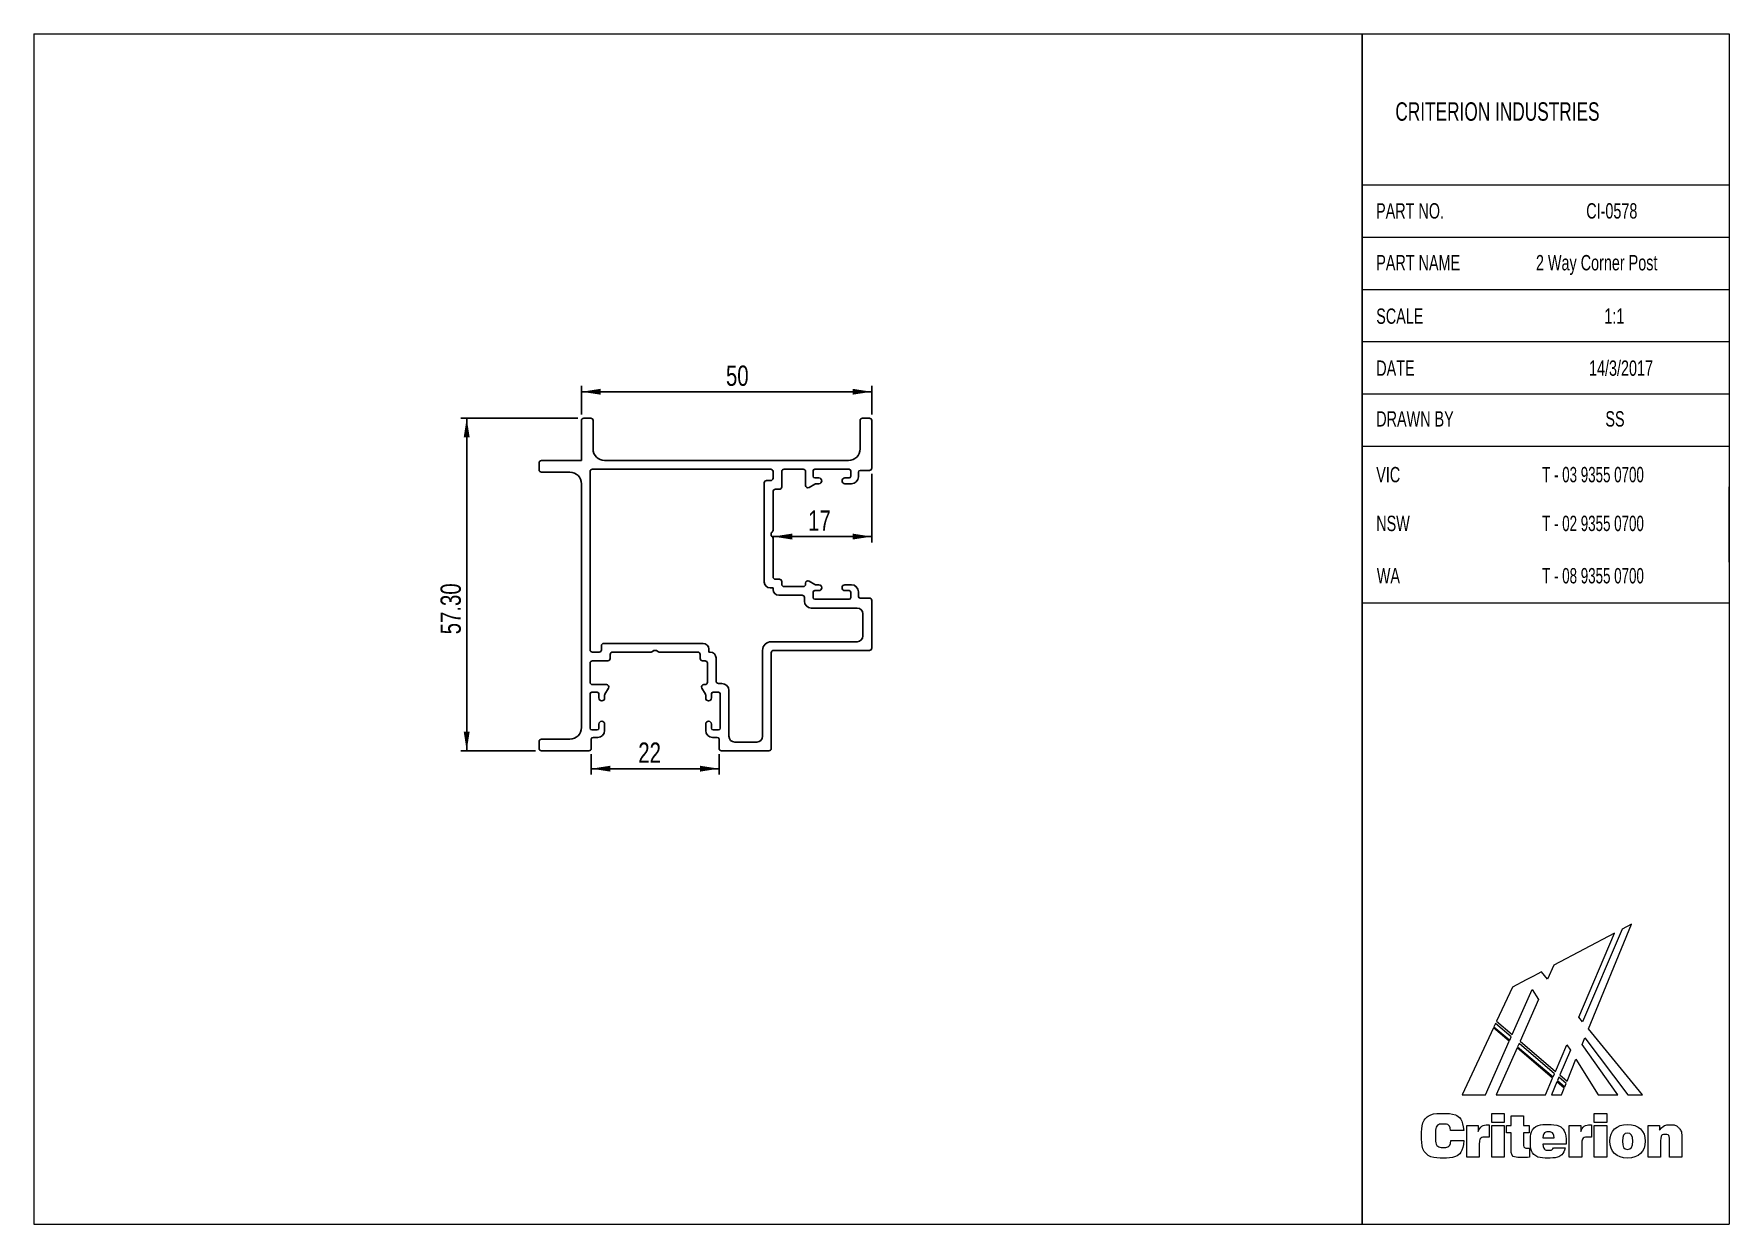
# Model space of a CAD drawing. Header units: millimetres. Extents: x 2 to 295, y 2 to 208.
import ezdxf

# ---------------------------------------------------------------- set-up
doc = ezdxf.new("R2010")
doc.units = ezdxf.units.MM
doc.layers.add('LAYER_1', color=7, linetype='Continuous')
doc.styles.add('SLDTEXTSTYLE0', font='TXT', dxfattribs={"width": 0.7})
doc.styles.add('SLDTEXTSTYLE1', font='TXT', dxfattribs={"width": 0.65})
doc.styles.add('SLDTEXTSTYLE2', font='TXT', dxfattribs={"width": 0.75})
doc.dimstyles.new('SLDDIMSTYLE0', dxfattribs={"dimtxt": 3.5, "dimasz": 3.302, "dimexe": 0, "dimexo": 0.0625, "dimgap": 0.875, "dimtad": 1, "dimrnd": 1e-09, "dimzin": 12, "dimdsep": 46, "dimtxsty": 'SLDTEXTSTYLE2', "dimsah": 1, "dimcen": 0.09, "dimadec": 0, "dimazin": 3, "dimtfac": 1, "dimtofl": 0, "dimtmove": 0, "dimatfit": 3, "dimfxl": 1, "dimfrac": 2, "dimtolj": 1, "dimtzin": 12, "dimarcsym": 0})
doc.dimstyles.new('SLDDIMSTYLE1', dxfattribs={"dimtxt": 3.5, "dimasz": 3.302, "dimexe": 0, "dimexo": 0.0625, "dimgap": 0.875, "dimtad": 1, "dimrnd": 1e-09, "dimzin": 4, "dimdsep": 46, "dimtxsty": 'SLDTEXTSTYLE2', "dimsah": 1, "dimcen": 0.09, "dimadec": 0, "dimazin": 1, "dimtfac": 1, "dimtofl": 0, "dimtmove": 0, "dimatfit": 3, "dimfxl": 1, "dimfrac": 2, "dimtolj": 1, "dimtzin": 12, "dimarcsym": 0})

msp = doc.modelspace()

# ---------------------------------------------------------------- texts
at = {"color": 3, "linetype": 'Continuous', "lineweight": 0, "true_color": 0x00ff00, "attachment_point": 1, "style": 'SLDTEXTSTYLE0'}
for s, insert, char_height in [('CRITERION INDUSTRIES', (237.019, 195.719), 3.175), ('PART NO.', (233.704, 178.341), 2.6458), ('CI-0578', (269.899, 178.341), 2.6458), ('PART NAME', (233.729, 169.418), 2.6458), ('2 Way Corner Post', (261.241, 169.418), 2.64583), ('SCALE', (233.729, 160.21), 2.6458), ('1:1', (273.018, 160.21), 2.6458)]:
    msp.add_mtext(s, dxfattribs=dict(at, insert=insert, char_height=char_height))
at = {"color": 7, "linetype": 'Continuous', "lineweight": 0, "attachment_point": 1}
for s, insert, char_height, style in [('VIC', (233.729, 132.914), 2.6458, 'SLDTEXTSTYLE0'), ('T - 03 9355 0700', (262.312, 132.914), 2.64583, 'SLDTEXTSTYLE1'), ('NSW', (233.729, 124.513), 2.6458, 'SLDTEXTSTYLE0'), ('T - 02 9355 0700', (262.312, 124.513), 2.64583, 'SLDTEXTSTYLE1'), ('WA', (233.827, 115.501), 2.6458, 'SLDTEXTSTYLE0'), ('T - 08 9355 0700', (262.312, 115.501), 2.64583, 'SLDTEXTSTYLE1')]:
    msp.add_mtext(s, dxfattribs=dict(at, insert=insert, char_height=char_height, style=style))
at = {"layer": 'LAYER_1', "color": 3, "true_color": 0x00ff00, "char_height": 2.6458, "style": 'SLDTEXTSTYLE0'}
for s, insert, attachment_point in [('DATE', (233.729, 151.253), 1), ('14/3/2017', (275.887, 151.253), 2), ('DRAWN BY', (233.729, 142.514), 1), ('SS', (273.199, 142.514), 1)]:
    msp.add_mtext(s, dxfattribs=dict(at, insert=insert, attachment_point=attachment_point))

# ---------------------------------------------------------------- blocks, each defined once
blk = doc.blocks.new('Block2_1')
at = {"color": 250, "linetype": 'Continuous', "lineweight": 18, "true_color": 0x191924}
for p, q in [((33.25, 38.78), (22.77, 33.23)), ((33.25, 38.78), (22.77, 33.23)), ((27.07, 24.3), (33.25, 38.78)), ((27.07, 24.3), (33.25, 38.78)), ((34.56, 39.46), (27.73, 23.5)), ((34.56, 39.46), (27.73, 23.5)), ((28.74, 22.26), (36.18, 40.32)), ((28.74, 22.26), (36.18, 40.32)), ((36.18, 40.32), (34.56, 39.46)), ((36.18, 40.32), (34.56, 39.46)), ((22.77, 33.23), (21.71, 30.84)), ((22.77, 33.23), (21.71, 30.84)), ((15.65, 29.46), (12.9, 23.57)), ((15.65, 29.46), (12.9, 23.57)), ((18.04, 30.73), (15.65, 29.46)), ((18.04, 30.73), (15.65, 29.46)), ((19.25, 31.37), (18.04, 30.73)), ((19.25, 31.37), (18.04, 30.73)), ((19.91, 31.72), (19.25, 31.37)), ((19.91, 31.72), (19.25, 31.37)), ((19.25, 31.37), (19.25, 31.37)), ((19.25, 31.37), (19.25, 31.37)), ((20.66, 32.12), (19.91, 31.72)), ((20.66, 32.12), (19.91, 31.72)), ((21.71, 30.84), (20.66, 32.12)), ((21.71, 30.84), (20.66, 32.12)), ((15.6, 21.29), (19.07, 29.08)), ((15.6, 21.29), (19.07, 29.08)), ((20.16, 27.34), (16.96, 20.14)), ((20.16, 27.34), (16.96, 20.14)), ((19.07, 29.08), (20.16, 27.34)), ((19.07, 29.08), (20.16, 27.34)), ((12.9, 23.57), (15.6, 21.29)), ((12.9, 23.57), (15.6, 21.29)), ((27.73, 23.5), (27.07, 24.3)), ((27.73, 23.5), (27.07, 24.3)), ((12.37, 22.43), (7, 10.92)), ((12.37, 22.43), (7, 10.92)), ((15.08, 20.13), (12.37, 22.43)), ((15.08, 20.13), (12.37, 22.43)), ((12.72, 23.17), (12.47, 22.64)), ((12.72, 23.17), (12.47, 22.64)), ((12.47, 22.64), (15.18, 20.35)), ((12.47, 22.64), (15.18, 20.35)), ((15.42, 20.88), (12.72, 23.17)), ((15.42, 20.88), (12.72, 23.17)), ((15.18, 20.35), (15.42, 20.88)), ((15.18, 20.35), (15.42, 20.88)), ((27.64, 19.57), (28.13, 20.75)), ((27.64, 19.57), (28.13, 20.75)), ((28.13, 20.75), (35.5, 10.92)), ((28.13, 20.75), (35.5, 10.92)), ((38.03, 10.92), (28.74, 22.26)), ((38.03, 10.92), (28.74, 22.26)), ((10.98, 10.92), (15.08, 20.13)), ((10.98, 10.92), (15.08, 20.13)), ((16.44, 18.98), (12.86, 10.92)), ((16.44, 18.98), (12.86, 10.92)), ((22.57, 13.79), (16.44, 18.98)), ((22.57, 13.79), (16.44, 18.98)), ((16.78, 19.73), (16.54, 19.2)), ((16.78, 19.73), (16.54, 19.2)), ((16.54, 19.2), (22.67, 14.01)), ((16.54, 19.2), (22.67, 14.01)), ((22.9, 14.55), (16.78, 19.73)), ((22.9, 14.55), (16.78, 19.73)), ((16.96, 20.14), (23.07, 14.95)), ((16.96, 20.14), (23.07, 14.95)), ((23.07, 14.95), (25.03, 19.53)), ((23.07, 14.95), (25.03, 19.53)), ((25.62, 18.58), (23.81, 14.34)), ((25.62, 18.58), (23.81, 14.34)), ((25.03, 19.53), (25.62, 18.58)), ((25.03, 19.53), (25.62, 18.58)), ((33.78, 10.92), (27.64, 19.57)), ((33.78, 10.92), (27.64, 19.57)), ((25.06, 13.29), (26.59, 17.03)), ((25.06, 13.29), (26.59, 17.03)), ((26.59, 17.03), (30.4, 10.92)), ((26.59, 17.03), (30.4, 10.92)), ((21.35, 10.92), (22.57, 13.79)), ((21.35, 10.92), (22.57, 13.79)), ((23.3, 13.15), (22.35, 10.92)), ((23.3, 13.15), (22.35, 10.92)), ((22.67, 14.01), (22.9, 14.55)), ((22.67, 14.01), (22.9, 14.55)), ((24.56, 12.08), (23.3, 13.15)), ((24.56, 12.08), (23.3, 13.15)), ((23.63, 13.93), (23.4, 13.37)), ((23.63, 13.93), (23.4, 13.37)), ((23.4, 13.37), (24.65, 12.31)), ((23.4, 13.37), (24.65, 12.31)), ((24.88, 12.87), (23.63, 13.93)), ((24.88, 12.87), (23.63, 13.93)), ((23.81, 14.34), (25.06, 13.29)), ((23.81, 14.34), (25.06, 13.29)), ((24.08, 10.92), (24.56, 12.08)), ((24.08, 10.92), (24.56, 12.08)), ((24.65, 12.31), (24.88, 12.87)), ((24.65, 12.31), (24.88, 12.87)), ((7, 10.92), (10.98, 10.92)), ((7, 10.92), (10.98, 10.92)), ((12.86, 10.92), (21.35, 10.92)), ((12.86, 10.92), (21.35, 10.92)), ((22.35, 10.92), (24.08, 10.92)), ((22.35, 10.92), (24.08, 10.92)), ((30.4, 10.92), (33.78, 10.92)), ((30.4, 10.92), (33.78, 10.92)), ((35.5, 10.92), (38.03, 10.92)), ((35.5, 10.92), (38.03, 10.92)), ((12.07, 7.71), (14.23, 7.71)), ((12.07, 6.16), (12.07, 7.71)), ((14.23, 6.16), (12.07, 6.16)), ((14.23, 7.71), (14.23, 6.16)), ((15.41, 5.61), (15.41, 7.28)), ((15.41, 7.28), (17.54, 7.28)), ((17.54, 7.28), (17.54, 5.61)), ((29.72, 7.71), (31.89, 7.71)), ((29.72, 6.16), (29.72, 7.71)), ((31.89, 6.16), (29.72, 6.16)), ((31.89, 7.71), (31.89, 6.16)), ((7.25, 4.75), (5, 4.75)), ((5.06, 3.04), (7.29, 3.04)), ((7.77, 5.61), (9.75, 5.61)), ((7.77, 0.2), (7.77, 5.61)), ((9.75, 5.61), (9.75, 4.62)), ((11.43, 5.75), (11.63, 5.75)), ((11.63, 5.75), (11.63, 3.6)), ((12.07, 5.61), (14.23, 5.61)), ((12.07, 0.2), (12.07, 5.61)), ((14.23, 5.61), (14.23, 0.2)), ((14.64, 4.37), (14.64, 5.61)), ((14.64, 5.61), (15.41, 5.61)), ((15.41, 4.37), (14.64, 4.37)), ((15.41, 1.66), (15.41, 4.37)), ((17.54, 5.61), (18.55, 5.61)), ((18.55, 4.37), (17.54, 4.37)), ((17.54, 4.37), (17.54, 2.21)), ((18.55, 5.61), (18.55, 4.37)), ((20.89, 3.51), (22.81, 3.51)), ((25.43, 5.61), (27.41, 5.61)), ((25.43, 0.2), (25.43, 5.61)), ((27.41, 5.61), (27.41, 4.62)), ((29.09, 5.75), (29.28, 5.75)), ((29.28, 5.75), (29.28, 3.6)), ((29.72, 5.61), (31.89, 5.61)), ((29.72, 0.2), (29.72, 5.61)), ((31.89, 5.61), (31.89, 0.2)), ((39.01, 5.61), (40.96, 5.61)), ((39.01, 0.2), (39.01, 5.61)), ((40.96, 5.61), (40.96, 4.82)), ((41.16, 2.99), (41.16, 0.2)), ((42.69, 0.2), (42.69, 3)), ((44.84, 3.01), (44.84, 0.2)), ((9.93, 0.2), (7.77, 0.2)), ((9.93, 2.42), (9.93, 0.2)), ((14.23, 0.2), (12.07, 0.2)), ((18.57, 1.72), (18.57, 0.16)), ((24.93, 2.43), (20.89, 2.43)), ((22.7, 1.8), (24.75, 1.8)), ((24.93, 2.56), (24.93, 2.43)), ((27.58, 0.2), (25.43, 0.2)), ((27.58, 2.42), (27.58, 0.2)), ((31.89, 0.2), (29.72, 0.2)), ((41.16, 0.2), (39.01, 0.2)), ((44.84, 0.2), (42.69, 0.2))]:
    blk.add_line(p, q, dxfattribs=at)
for points in [[(7.29, 3.04), (7.16, 1.12), (5.89, 0), (3.78, 0), (1.43, 0), (0, 1.48), (0, 3.86), (0, 6.25), (1.44, 7.72), (3.73, 7.72), (5.85, 7.72), (7.11, 6.65), (7.25, 4.75)], [(5, 4.75), (4.93, 5.5), (4.51, 5.88), (3.76, 5.88), (2.83, 5.88), (2.37, 5.21), (2.37, 3.86), (2.37, 2.52), (2.87, 1.83), (3.82, 1.83), (4.54, 1.83), (4.99, 2.26), (5.06, 3.04)], [(9.75, 4.62), (10.04, 5.42), (10.56, 5.75), (11.43, 5.75)], [(11.63, 3.6), (11.47, 3.62), (11.32, 3.63), (11.19, 3.63), (10.32, 3.63), (9.93, 3.26), (9.93, 2.42)], [(24.75, 1.8), (24.46, 0.63), (23.44, 0.01), (21.77, 0.01), (19.9, 0.01), (18.74, 1.14), (18.74, 2.86), (18.74, 4.67), (19.93, 5.8), (21.85, 5.8), (23.76, 5.8), (24.93, 4.6), (24.93, 2.56)], [(22.81, 3.51), (22.77, 4.18), (22.44, 4.52), (21.83, 4.52), (21.27, 4.52), (20.92, 4.15), (20.89, 3.51)], [(27.41, 4.62), (27.7, 5.42), (28.21, 5.75), (29.09, 5.75)], [(29.28, 3.6), (29.12, 3.62), (28.98, 3.63), (28.85, 3.63), (27.98, 3.63), (27.58, 3.26), (27.58, 2.42)], [(40.96, 4.82), (41.46, 5.45), (42.07, 5.75), (42.86, 5.75), (43.52, 5.75), (44.04, 5.53), (44.39, 5.1), (44.81, 4.6), (44.84, 3.95), (44.84, 3.01)], [(42.69, 3), (42.69, 3.75), (42.55, 4.08), (41.96, 4.08), (41.42, 4.08), (41.16, 3.73), (41.16, 2.99)], [(18.57, 0.16), (18.1, 0.13), (17.65, 0.11), (17.24, 0.11), (15.9, 0.11), (15.41, 0.49), (15.41, 1.66)], [(17.54, 2.21), (17.54, 1.82), (17.75, 1.71), (18.27, 1.71)], [(18.27, 1.71), (18.36, 1.71), (18.46, 1.71), (18.57, 1.72)], [(20.89, 2.43), (20.92, 1.74), (21.27, 1.35), (21.89, 1.35), (22.31, 1.35), (22.59, 1.52), (22.7, 1.8)]]:
    blk.add_open_spline(points, degree=3, dxfattribs=at)
for points, knots in [([(35.48, 0.01), (33.57, 0.01), (32.42, 1.12), (32.42, 2.91), (32.42, 4.7), (33.57, 5.8), (35.48, 5.8)], [2, 2, 2, 2, 3, 3, 3, 4, 4, 4, 4]), ([(35.48, 4.31), (34.82, 4.31), (34.59, 3.87), (34.59, 2.91), (34.59, 1.95), (34.82, 1.51), (35.48, 1.51)], [2, 2, 2, 2, 3, 3, 3, 4, 4, 4, 4]), ([(35.48, 5.8), (37.38, 5.8), (38.53, 4.7), (38.53, 2.91), (38.53, 1.12), (37.38, 0.01), (35.48, 0.01)], [0, 0, 0, 0, 1, 1, 1, 2, 2, 2, 2]), ([(35.48, 1.51), (36.13, 1.51), (36.37, 1.95), (36.37, 2.91), (36.37, 3.87), (36.13, 4.31), (35.48, 4.31)], [0, 0, 0, 0, 1, 1, 1, 2, 2, 2, 2])]:
    blk.add_open_spline(points, degree=3, knots=knots, dxfattribs=at)
blk = doc.blocks.new('_D')
at = {"layer": 'LAYER_1', "color": 1}
for p, q in [((96.82, 141.92), (96.82, 146.86)), ((146.82, 141.92), (146.82, 146.86)), ((146.82, 145.86), (96.82, 145.86))]:
    blk.add_line(p, q, dxfattribs=at)
for points in [[(96.82, 145.86), (100.12, 145.36), (100.12, 146.37)], [(146.82, 145.86), (143.52, 146.37), (143.52, 145.36)]]:
    blk.add_solid(points, dxfattribs=at)
at = {"layer": 'LAYER_1', "color": 1, "insert": (121.71, 150.38), "char_height": 3.5, "attachment_point": 1, "style": 'SLDTEXTSTYLE2'}
blk.add_mtext('50', dxfattribs=at)
blk = doc.blocks.new('_D_1')
at = {"layer": 'LAYER_1', "color": 1}
for p, q in [((146.82, 131.72), (146.82, 119.92)), ((129.82, 121.03), (129.82, 119.92)), ((129.82, 120.92), (146.82, 120.92))]:
    blk.add_line(p, q, dxfattribs=at)
for points in [[(129.82, 120.92), (133.12, 120.41), (133.12, 121.43)], [(146.82, 120.92), (143.52, 121.43), (143.52, 120.41)]]:
    blk.add_solid(points, dxfattribs=at)
at = {"layer": 'LAYER_1', "color": 1, "insert": (135.87, 125.43), "char_height": 3.5, "attachment_point": 1, "style": 'SLDTEXTSTYLE2'}
blk.add_mtext('17', dxfattribs=at)
blk = doc.blocks.new('_D_2')
at = {"layer": 'LAYER_1', "color": 1}
for p, q in [((98.52, 83.42), (98.52, 79.94)), ((120.52, 83.42), (120.52, 79.94)), ((98.52, 80.94), (120.52, 80.94))]:
    blk.add_line(p, q, dxfattribs=at)
for points in [[(98.52, 80.94), (101.82, 80.43), (101.82, 81.45)], [(120.52, 80.94), (117.22, 81.45), (117.22, 80.43)]]:
    blk.add_solid(points, dxfattribs=at)
at = {"layer": 'LAYER_1', "color": 1, "insert": (106.61, 85.45), "char_height": 3.5, "attachment_point": 1, "style": 'SLDTEXTSTYLE2'}
blk.add_mtext('22', dxfattribs=at)
blk = doc.blocks.new('_D_3')
at = {"layer": 'LAYER_1', "color": 1}
for p, q in [((96.22, 141.32), (76.05, 141.32)), ((77.05, 141.32), (77.05, 84.02)), ((88.92, 84.02), (76.05, 84.02))]:
    blk.add_line(p, q, dxfattribs=at)
for points in [[(77.05, 141.32), (76.54, 138.01), (77.56, 138.01)], [(77.05, 84.02), (77.56, 87.32), (76.54, 87.32)]]:
    blk.add_solid(points, dxfattribs=at)
at = {"layer": 'LAYER_1', "color": 1, "insert": (72.54, 104.08), "char_height": 3.5, "attachment_point": 1, "rotation": 90, "style": 'SLDTEXTSTYLE2'}
blk.add_mtext('57.30', dxfattribs=at)

# ---------------------------------------------------------------- dimensions: what is measured, and where the dimension line sits
at = {"layer": 'LAYER_1', "color": 1}
for base, p1, p2, picture, middle in [((96.817, 145.865), (146.817, 140.917), (96.817, 140.917), '_D', (124.293, 145.865)), ((146.817, 120.918), (129.817, 122.032), (146.817, 132.717), '_D_1', (138.457, 120.918)), ((120.517, 80.939), (98.517, 84.417), (120.517, 84.417), '_D_2', (109.198, 80.939))]:
    dim = msp.add_linear_dim(base=base, p1=p1, p2=p2, dimstyle='SLDDIMSTYLE0', dxfattribs=at)
    dim.commit()
    dim.dimension.update_dxf_attribs({"geometry": picture, "text_midpoint": middle, "dimtype": 160})
dim = msp.add_linear_dim(base=(77.05, 84.017), p1=(97.217, 141.317), p2=(89.917, 84.017), angle=90, dimstyle='SLDDIMSTYLE1', dxfattribs=at)
dim.commit()
dim.dimension.update_dxf_attribs({"geometry": '_D_3', "text_midpoint": (77.05, 109.901), "dimtype": 160})

# ---------------------------------------------------------------- linework, layer by layer
at = {"color": 7, "linetype": 'Continuous', "lineweight": 18}
for p, q in [((2.5, 207.5), (294.51, 207.5)), ((2.5, 207.5), (2.5, 2.5)), ((294.51, 207.5), (294.51, 2.5)), ((231.292, 181.5), (294.51, 181.5)), ((231.292, 172.5), (294.51, 172.5)), ((231.292, 163.5), (294.51, 163.5)), ((231.292, 154.5), (294.51, 154.5)), ((231.292, 145.5), (294.51, 145.5)), ((231.292, 136.5), (294.51, 136.5)), ((294.51, 116.5), (294.51, 103.5)), ((231.292, 109.5), (294.51, 109.5)), ((2.5, 2.5), (294.51, 2.5))]:
    msp.add_line(p, q, dxfattribs=at)
at = {"color": 7, "linetype": 'Continuous', "lineweight": 25}
for p, q in [((96.817, 140.917), (96.817, 134.017)), ((98.417, 141.317), (97.217, 141.317)), ((98.817, 136.017), (98.817, 140.917)), ((144.817, 140.917), (144.817, 136.017)), ((146.417, 141.317), (145.217, 141.317)), ((146.817, 132.717), (146.817, 140.917)), ((89.517, 133.617), (89.517, 132.417)), ((96.817, 134.017), (89.917, 134.017)), ((89.917, 132.017), (94.817, 132.017)), ((98.317, 132.117), (98.317, 101.417)), ((129.417, 132.517), (98.717, 132.517)), ((142.817, 134.017), (100.817, 134.017)), ((129.817, 130.967), (129.817, 132.117)), ((131.317, 129.467), (131.317, 132.117)), ((131.717, 132.517), (135.017, 132.517)), ((135.417, 132.117), (135.417, 129.717)), ((136.717, 131.317), (136.717, 132.217)), ((137.017, 132.517), (142.917, 132.517)), ((143.217, 132.217), (143.217, 131.317)), ((144.517, 131.217), (144.517, 132.017)), ((144.817, 132.317), (146.417, 132.317)), ((96.817, 130.017), (96.817, 88.017)), ((128.317, 113.067), (128.317, 130.167)), ((128.717, 130.567), (129.417, 130.567)), ((129.817, 122.032), (129.817, 128.667)), ((130.217, 129.067), (130.917, 129.067)), ((136.017, 129.37), (137.044, 129.963)), ((137.717, 131.017), (137.017, 131.017)), ((137.244, 130.017), (137.717, 130.017)), ((142.917, 131.017), (142.217, 131.017)), ((142.217, 130.017), (143.317, 130.017)), ((129.517, 121.567), (129.7, 121.749)), ((129.517, 121.067), (129.517, 121.567)), ((129.7, 120.884), (129.517, 121.067)), ((129.817, 113.967), (129.817, 120.601)), ((129.817, 112.067), (129.317, 112.067)), ((129.817, 111.817), (129.817, 112.067)), ((130.917, 113.567), (130.217, 113.567)), ((131.317, 112.717), (131.317, 113.167)), ((135.017, 112.317), (131.717, 112.317)), ((135.417, 112.917), (135.417, 112.717)), ((137.044, 112.67), (136.017, 113.263)), ((136.717, 110.417), (136.717, 111.317)), ((137.017, 111.617), (137.717, 111.617)), ((137.717, 112.617), (137.244, 112.617)), ((143.317, 112.617), (142.217, 112.617)), ((142.217, 111.617), (142.917, 111.617)), ((143.217, 111.317), (143.217, 110.417)), ((144.517, 110.617), (144.517, 111.417)), ((134.817, 110.817), (130.817, 110.817)), ((135.217, 109.817), (135.217, 110.417)), ((144.317, 108.617), (136.417, 108.617)), ((142.917, 110.117), (137.017, 110.117)), ((146.417, 110.317), (144.817, 110.317)), ((146.817, 101.717), (146.817, 109.917)), ((145.317, 103.817), (145.317, 107.617)), ((100.667, 102.517), (117.767, 102.517)), ((129.517, 102.817), (144.317, 102.817)), ((98.717, 101.017), (99.867, 101.017)), ((98.717, 99.517), (101.367, 99.517)), ((100.267, 101.417), (100.267, 102.117)), ((101.767, 99.917), (101.767, 100.617)), ((102.167, 101.017), (108.802, 101.017)), ((109.085, 101.134), (109.267, 101.317)), ((109.267, 101.317), (109.767, 101.317)), ((109.767, 101.317), (109.95, 101.134)), ((110.233, 101.017), (116.867, 101.017)), ((117.267, 100.617), (117.267, 99.917)), ((117.667, 99.517), (118.117, 99.517)), ((118.767, 101.517), (118.767, 101.017)), ((118.767, 101.017), (119.017, 101.017)), ((120.017, 100.017), (120.017, 96.017)), ((128.017, 86.517), (128.017, 101.317)), ((129.517, 84.417), (129.517, 100.917)), ((129.917, 101.317), (146.417, 101.317)), ((98.317, 95.817), (98.317, 99.117)), ((118.517, 99.117), (118.517, 95.817)), ((98.317, 87.917), (98.317, 93.817)), ((98.617, 94.117), (99.517, 94.117)), ((101.117, 95.417), (98.717, 95.417)), ((99.817, 93.817), (99.817, 93.117)), ((100.817, 93.117), (100.817, 93.59)), ((100.871, 93.79), (101.464, 94.817)), ((117.571, 94.817), (118.164, 93.79)), ((118.117, 95.417), (117.917, 95.417)), ((118.217, 93.59), (118.217, 93.117)), ((119.217, 93.117), (119.217, 93.817)), ((119.517, 94.117), (120.417, 94.117)), ((120.417, 95.617), (121.017, 95.617)), ((120.717, 93.817), (120.717, 87.917)), ((122.217, 94.417), (122.217, 86.517)), ((99.517, 87.617), (98.617, 87.617)), ((99.817, 88.617), (99.817, 87.917)), ((100.817, 87.517), (100.817, 88.617)), ((118.217, 88.617), (118.217, 87.517)), ((119.217, 87.917), (119.217, 88.617)), ((120.417, 87.617), (119.517, 87.617)), ((89.517, 85.617), (89.517, 84.417)), ((94.817, 86.017), (89.917, 86.017)), ((98.517, 84.417), (98.517, 86.017)), ((98.817, 86.317), (99.617, 86.317)), ((119.417, 86.317), (120.217, 86.317)), ((120.517, 86.017), (120.517, 84.417)), ((123.217, 85.517), (127.017, 85.517)), ((89.917, 84.017), (98.117, 84.017)), ((120.917, 84.017), (129.117, 84.017))]:
    msp.add_line(p, q, dxfattribs=at)
for centre, radius, start, end in [((97.217, 140.917), 0.4, 90, 180), ((98.417, 140.917), 0.4, 0, 90), ((145.217, 140.917), 0.4, 90, 180), ((146.417, 140.917), 0.4, 360, 90), ((100.817, 136.017), 2, 180, 270), ((142.817, 136.017), 2, 270, 0), ((89.917, 133.617), 0.4, 90, 180), ((89.917, 132.417), 0.4, 180, 270), ((94.817, 130.017), 2, 0, 90), ((98.717, 132.117), 0.4, 90, 180), ((129.417, 132.117), 0.4, 0, 90), ((131.717, 132.117), 0.4, 90, 180), ((135.017, 132.117), 0.4, 0, 90), ((137.017, 132.217), 0.3, 90, 180), ((142.917, 132.217), 0.3, 0, 90), ((144.817, 132.017), 0.3, 90, 180), ((146.417, 132.717), 0.4, 270, 0), ((128.717, 130.167), 0.4, 90, 180), ((129.417, 130.967), 0.4, 270, 0), ((130.217, 128.667), 0.4, 90, 180), ((130.917, 129.467), 0.4, 270, 0), ((135.817, 129.717), 0.4, 180, 300), ((137.017, 131.317), 0.3, 180, 270), ((137.244, 129.617), 0.4, 90, 120), ((137.717, 130.517), 0.5, 270, 90), ((142.217, 130.517), 0.5, 90, 270), ((142.917, 131.317), 0.3, 270, 0), ((143.317, 131.217), 1.2, 270, 0), ((129.417, 122.032), 0.4, 315, 0), ((129.417, 120.601), 0.4, 0, 45), ((130.217, 113.967), 0.4, 180, 270), ((129.317, 113.067), 1, 180, 270), ((130.817, 111.817), 1, 180, 270), ((130.917, 113.167), 0.4, 0, 90), ((131.717, 112.717), 0.4, 180, 270), ((135.017, 112.717), 0.4, 270, 0), ((135.817, 112.917), 0.4, 60, 180), ((137.017, 111.317), 0.3, 90, 180), ((137.244, 113.017), 0.4, 240, 270), ((137.717, 112.117), 0.5, 270, 90), ((142.217, 112.117), 0.5, 90, 270), ((142.917, 111.317), 0.3, 360, 90), ((143.317, 111.417), 1.2, 0, 90), ((134.817, 110.417), 0.4, 0, 90), ((136.417, 109.817), 1.2, 180, 270), ((137.017, 110.417), 0.3, 180, 270), ((142.917, 110.417), 0.3, 270, 0), ((144.317, 107.617), 1, 0, 90), ((144.817, 110.617), 0.3, 180, 270), ((146.417, 109.917), 0.4, 0, 90), ((100.667, 102.117), 0.4, 90, 180), ((117.767, 101.517), 1, 0, 90), ((129.517, 101.317), 1.5, 90, 180), ((144.317, 103.817), 1, 270, 0), ((98.717, 101.417), 0.4, 180, 270), ((98.717, 99.117), 0.4, 90, 180), ((99.867, 101.417), 0.4, 270, 0), ((101.367, 99.917), 0.4, 270, 0), ((102.167, 100.617), 0.4, 90, 180), ((108.802, 101.417), 0.4, 270, 315), ((110.233, 101.417), 0.4, 225, 270), ((116.867, 100.617), 0.4, 0, 90), ((117.667, 99.917), 0.4, 180, 270), ((118.117, 99.117), 0.4, 0, 90), ((119.017, 100.017), 1, 0, 90), ((129.917, 100.917), 0.4, 90, 180), ((146.417, 101.717), 0.4, 270, 0), ((98.717, 95.817), 0.4, 180, 270), ((98.617, 93.817), 0.3, 90, 180), ((99.517, 93.817), 0.3, 0, 90), ((101.217, 93.59), 0.4, 150, 180), ((101.117, 95.017), 0.4, 330, 90), ((117.917, 95.017), 0.4, 90, 210), ((118.117, 95.817), 0.4, 270, 0), ((117.817, 93.59), 0.4, 0, 30), ((119.517, 93.817), 0.3, 90, 180), ((120.417, 96.017), 0.4, 180, 270), ((120.417, 93.817), 0.3, 0, 90), ((121.017, 94.417), 1.2, 0, 90), ((100.317, 93.117), 0.5, 180, 0), ((118.717, 93.117), 0.5, 180, 0), ((94.817, 88.017), 2, 270, 0), ((98.617, 87.917), 0.3, 180, 270), ((99.517, 87.917), 0.3, 270, 0), ((100.317, 88.617), 0.5, 0, 180), ((118.717, 88.617), 0.5, 0, 180), ((119.517, 87.917), 0.3, 180, 270), ((120.417, 87.917), 0.3, 270, 0), ((89.917, 85.617), 0.4, 90, 180), ((98.817, 86.017), 0.3, 90, 180), ((99.617, 87.517), 1.2, 270, 0), ((119.417, 87.517), 1.2, 180, 270), ((120.217, 86.017), 0.3, 0, 90), ((123.217, 86.517), 1, 180, 270), ((127.017, 86.517), 1, 270, 0), ((89.917, 84.417), 0.4, 180, 270), ((98.117, 84.417), 0.4, 270, 0), ((120.917, 84.417), 0.4, 180, 270), ((129.117, 84.417), 0.4, 270, 0)]:
    msp.add_arc(centre, radius, start, end, dxfattribs=at)
at = {"layer": 'LAYER_1', "color": 3, "true_color": 0x00ff00}
for p, q in [((231.292, 207.5), (231.292, 2.5)), ((294.51, 129.5), (294.51, 116.5))]:
    msp.add_line(p, q, dxfattribs=at)

# ---------------------------------------------------------------- block references
at = {"color": 7, "linetype": 'Continuous'}
msp.add_blockref('Block2_1', (241.542, 13.855), dxfattribs=at)

msp.set_redraw_order([(e.dxf.handle, doc.entitydb.next_handle()) for e in msp.query("TEXT MTEXT ATTDEF DIMENSION ARC_DIMENSION")])  # texts and dimensions are drawn at this point

doc.saveas('drawing.dxf')
